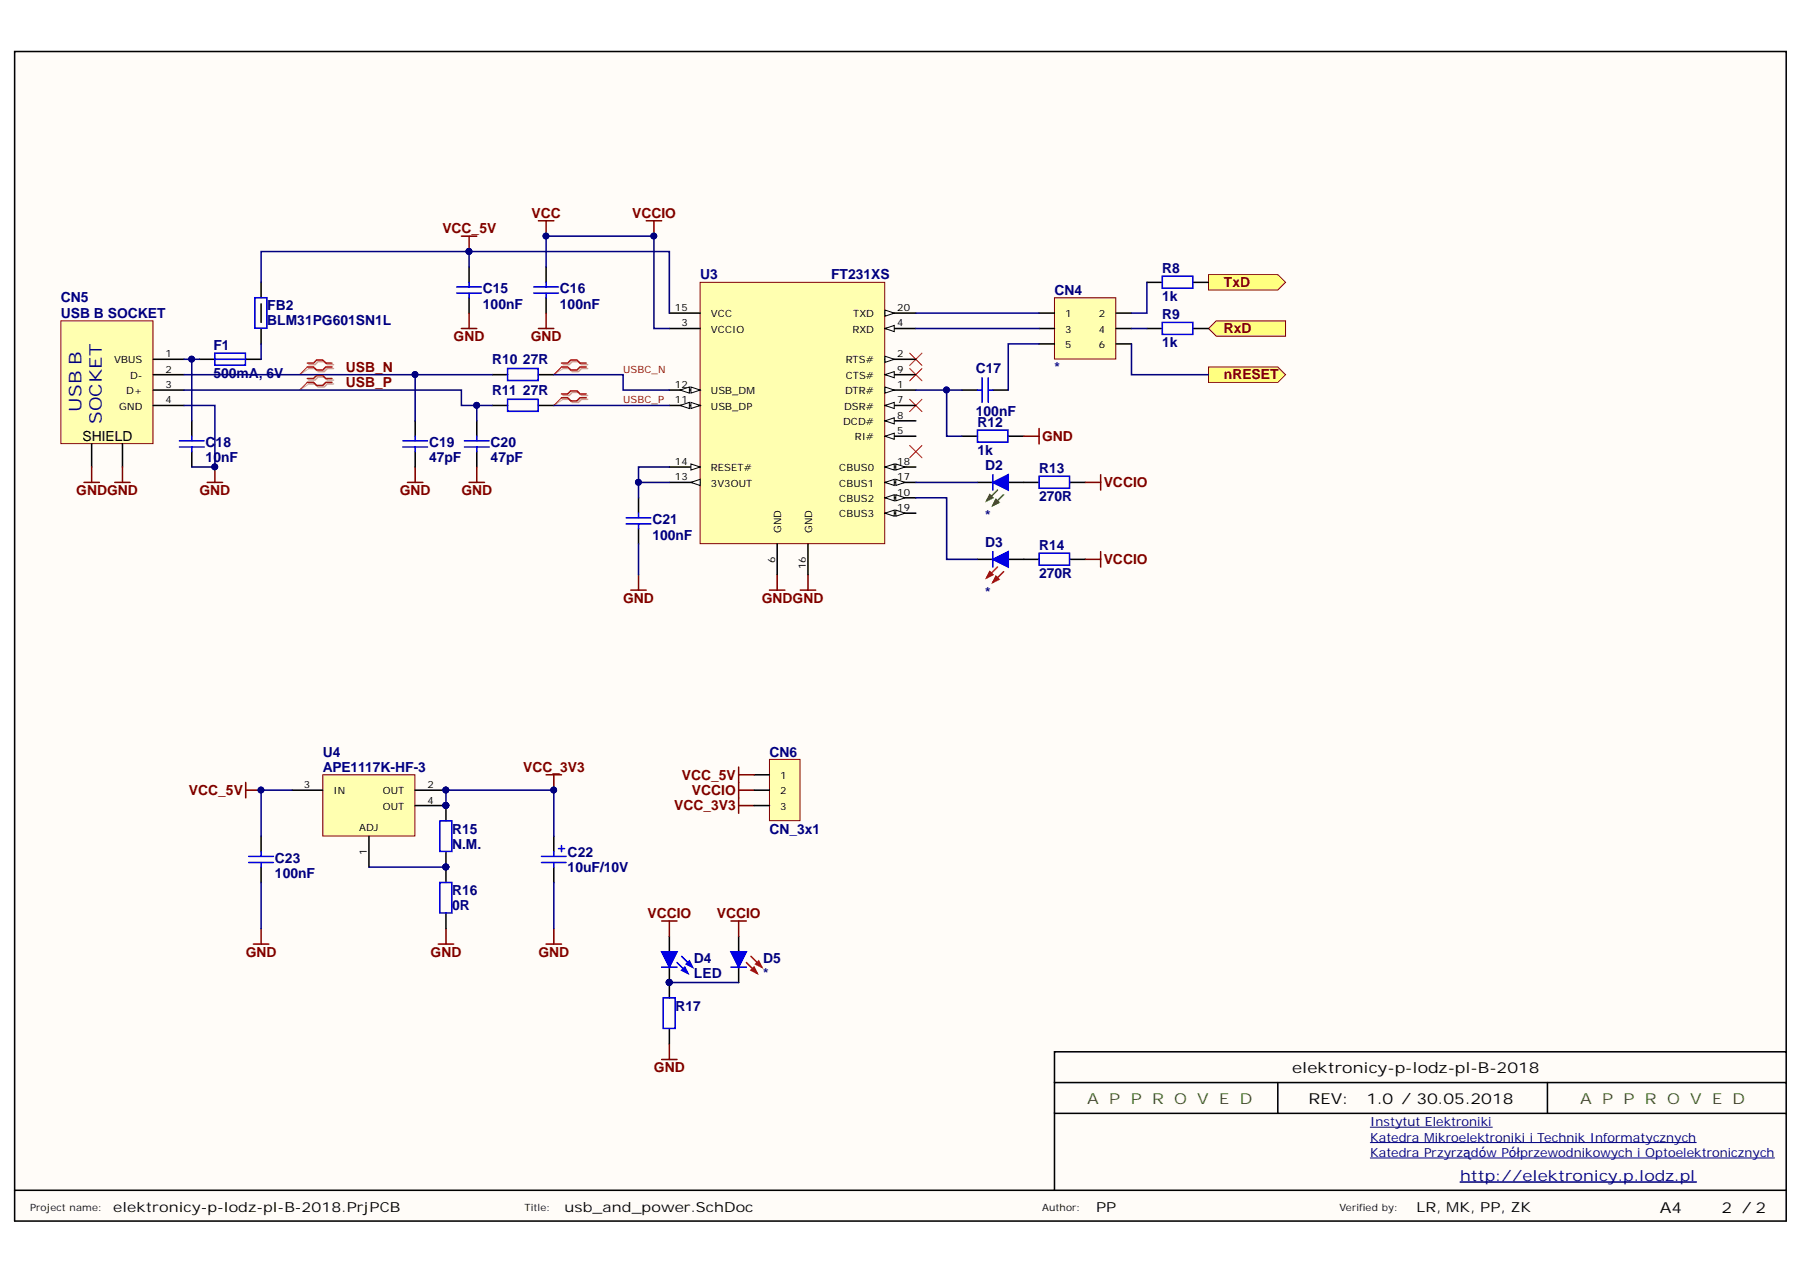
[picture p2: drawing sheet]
<svg xmlns="http://www.w3.org/2000/svg" width="297mm" height="210mm" viewBox="0 0 297 210" stroke-linecap="round" stroke-linejoin="round" font-family="sans-serif">
<defs><g id="words">
<g font-size="2.9" fill="#000080">
<text x="13.5" y="67.8" transform="rotate(-90 13.5 67.8)">USB B</text>
<text x="16.7" y="69.9" transform="rotate(-90 16.7 69.9)">SOCKET</text>
</g>
<g font-size="2.5">
<text x="212.9" y="176.8">elektronicy-p-lodz-pl-B-2018</text>
<text x="215.6" y="181.9">REV:</text>
<text x="225.1" y="181.9">1.0 / 30.05.2018</text>
<text x="273.5" y="199.8">A4</text>
<text x="283.6" y="199.8">2 / 2</text>
</g>
<g font-size="2.5" fill="#38761d">
<text x="179.1" y="181.9">A P P R O V E D</text>
<text x="260.3" y="181.9">A P P R O V E D</text>
</g>
<text font-size="2.5" fill="#000080" x="240.5" y="194.6">http://elektronicy.p.lodz.pl</text>
<g font-size="2.3" fill="#800000">
<text x="87.6" y="35.9">VCC</text>
<text x="104.1" y="35.9">VCCIO</text>
<text x="72.9" y="38.4">VCC_5V</text>
<text x="201.6" y="47.3">TxD</text>
<text x="74.7" y="56.2">GND</text>
<text x="87.4" y="56.2">GND</text>
<text x="201.6" y="54.9">RxD</text>
<text x="57" y="61.2">USB_N</text>
<text x="57" y="63.8">USB_P</text>
<text x="201.6" y="62.5">nRESET</text>
<text x="171.7" y="72.6">GND</text>
<text x="12.6" y="81.6">GNDGND</text>
<text x="32.9" y="81.6">GND</text>
<text x="65.9" y="81.6">GND</text>
<text x="76" y="81.6">GND</text>
<text x="181.8" y="80.3">VCCIO</text>
<text x="181.8" y="93">VCCIO</text>
<text x="102.7" y="99.3">GND</text>
<text x="125.5" y="99.3">GNDGND</text>
<text x="31.1" y="131">VCC_5V</text>
<text x="86.2" y="127.2">VCC_3V3</text>
<text x="112.3" y="128.5">VCC_5V</text>
<text x="114" y="131">VCCIO</text>
<text x="111.1" y="133.5">VCC_3V3</text>
<text x="106.7" y="151.3">VCCIO</text>
<text x="118.1" y="151.3">VCCIO</text>
<text x="40.5" y="157.6">GND</text>
<text x="70.9" y="157.6">GND</text>
<text x="88.7" y="157.6">GND</text>
<text x="107.7" y="176.6">GND</text>
</g>
<g font-size="2.3" fill="#000080">
<text x="115.3" y="46">U3</text>
<text x="136.9" y="46">FT231XS</text>
<text x="191.5" y="45">R8</text>
<text x="10" y="49.8">CN5</text>
<text x="10" y="52.4">USB B SOCKET</text>
<text x="44" y="51.1">FB2</text>
<text x="44" y="53.6">BLM31PG601SN1L</text>
<text x="79.6" y="50.8">100nF</text>
<text x="79.6" y="48.3">C15</text>
<text x="92.3" y="50.8">100nF</text>
<text x="92.3" y="48.3">C16</text>
<text x="173.7" y="48.6">CN4</text>
<text x="191.5" y="49.6">1k</text>
<text x="191.5" y="52.6">R9</text>
<text x="35.1" y="57.7">F1</text>
<text x="81.1" y="60">R10</text>
<text x="86.2" y="60">27R</text>
<text x="191.5" y="57.2">1k</text>
<text x="35.1" y="62.2">500mA, 6V</text>
<text x="81.1" y="65">R11</text>
<text x="86.2" y="65">27R</text>
<text x="160.8" y="61.5">C17</text>
<text x="173.7" y="61.2">*</text>
<text x="160.8" y="68.6">100nF</text>
<text x="161" y="70.4">R12</text>
<text x="33.9" y="76.2">10nF</text>
<text x="33.9" y="73.7">C18</text>
<text x="70.7" y="76.2">47pF</text>
<text x="70.7" y="73.7">C19</text>
<text x="80.8" y="76.2">47pF</text>
<text x="80.8" y="73.7">C20</text>
<text x="161" y="74.9">1k</text>
<text x="162.3" y="77.5">D2</text>
<text x="171.2" y="82.6">270R</text>
<text x="171.2" y="78">R13</text>
<text x="107.5" y="88.9">100nF</text>
<text x="107.5" y="86.4">C21</text>
<text x="162.3" y="85.6">*</text>
<text x="162.3" y="90.2">D3</text>
<text x="171.2" y="95.2">270R</text>
<text x="171.2" y="90.7">R14</text>
<text x="162.3" y="98.3">*</text>
<text x="53.2" y="124.7">U4</text>
<text x="126.8" y="124.7">CN6</text>
<text x="53.2" y="127.2">APE1117K-HF-3</text>
<text x="74.5" y="137.3">R15</text>
<text x="126.8" y="137.3">CN_3x1</text>
<text x="45.3" y="142.2">C23</text>
<text x="74.5" y="139.9">N.M.</text>
<text x="93.5" y="143.7">10uF/10V</text>
<text x="93.5" y="141.1">C22</text>
<text x="45.3" y="144.7">100nF</text>
<text x="74.5" y="147.5">R16</text>
<text x="74.5" y="150">0R</text>
<text x="114.3" y="158.6">D4</text>
<text x="114.3" y="161.2">LED</text>
<text x="125.8" y="158.6">D5</text>
<text x="125.8" y="161.2">*</text>
<text x="111.3" y="166.5">R17</text>
</g>
<g font-size="2.3">
<text x="13.6" y="72.6">SHIELD</text>
<text x="18.7" y="199.7">elektronicy-p-lodz-pl-B-2018.PrjPCB</text>
<text x="93" y="199.7">usb_and_power.SchDoc</text>
<text x="180.6" y="199.7">PP</text>
<text x="233.4" y="199.7">LR, MK, PP, ZK</text>
</g>
<g font-size="2.1" fill="#000080">
<text x="225.7" y="185.5">Instytut Elektroniki</text>
<text x="225.7" y="188.1">Katedra Mikroelektroniki i Technik Informatycznych</text>
<text x="225.7" y="190.6">Katedra Przyrządów Półprzewodnikowych i Optoelektronicznych</text>
</g>
<g font-size="1.7">
<text x="128.7" y="87.9" transform="rotate(-90 128.7 87.9)">GND</text>
<text x="133.8" y="87.9" transform="rotate(-90 133.8 87.9)">GND</text>
<text x="127.7" y="92.7" transform="rotate(-90 127.7 92.7)">6</text>
<text x="132.8" y="93.8" transform="rotate(-90 132.8 93.8)">16</text>
<text x="60.4" y="140.9" transform="rotate(-90 60.4 140.9)">1</text>
</g>
<g font-size="1.6">
<text x="111.2" y="51.3">15</text>
<text x="112.3" y="53.8">3</text>
<text x="117.1" y="52.3">VCC</text>
<text x="140.6" y="52.3">TXD</text>
<text x="147.8" y="53.8">4</text>
<text x="147.8" y="51.3">20</text>
<text x="175.5" y="52.3">1</text>
<text x="181" y="52.3">2</text>
<text x="18.8" y="59.9">VBUS</text>
<text x="27.3" y="58.9">1</text>
<text x="117.1" y="54.8">VCCIO</text>
<text x="139.4" y="59.9">RTS#</text>
<text x="140.4" y="54.8">RXD</text>
<text x="147.8" y="58.9">2</text>
<text x="175.5" y="54.8">3</text>
<text x="175.5" y="57.3">5</text>
<text x="181" y="54.8">4</text>
<text x="181" y="57.3">6</text>
<text x="20.8" y="64.9">D+</text>
<text x="21.4" y="62.4">D-</text>
<text x="27.3" y="61.4">2</text>
<text x="27.3" y="63.9">3</text>
<text x="111.2" y="63.9">12</text>
<text x="117.1" y="64.9">USB_DM</text>
<text x="139.2" y="64.9">DTR#</text>
<text x="139.3" y="62.4">CTS#</text>
<text x="147.8" y="63.9">1</text>
<text x="147.8" y="61.4">9</text>
<text x="19.6" y="67.5">GND</text>
<text x="27.3" y="66.5">4</text>
<text x="111.2" y="66.5">11</text>
<text x="117.1" y="67.5">USB_DP</text>
<text x="138.9" y="70">DCD#</text>
<text x="139.1" y="67.5">DSR#</text>
<text x="147.8" y="71.5">5</text>
<text x="147.8" y="69">8</text>
<text x="147.8" y="66.5">7</text>
<text x="111.2" y="76.6">14</text>
<text x="117.1" y="77.6">RESET#</text>
<text x="138.3" y="77.6">CBUS0</text>
<text x="140.8" y="72.6">RI#</text>
<text x="147.8" y="76.6">18</text>
<text x="111.2" y="79.1">13</text>
<text x="117.1" y="80.2">3V3OUT</text>
<text x="138.3" y="80.2">CBUS1</text>
<text x="138.3" y="82.7">CBUS2</text>
<text x="147.8" y="79.1">17</text>
<text x="147.8" y="81.7">10</text>
<text x="138.3" y="85.2">CBUS3</text>
<text x="147.8" y="84.2">19</text>
<text x="50.1" y="129.9">3</text>
<text x="54.9" y="130.9">IN</text>
<text x="63.1" y="130.9">OUT</text>
<text x="70.4" y="129.9">2</text>
<text x="128.5" y="128.3">1</text>
<text x="128.5" y="130.9">2</text>
<text x="59.2" y="137">ADJ</text>
<text x="63.1" y="133.4">OUT</text>
<text x="70.4" y="132.4">4</text>
<text x="128.5" y="133.4">3</text>
</g>
<g font-size="1.6" fill="#800000">
<text x="102.7" y="61.4">USBC_N</text>
<text x="102.7" y="66.5">USBC_P</text>
</g>
<g font-size="1.6" fill="#101010">
<text x="4.9" y="199.4">Project name:</text>
<text x="86.4" y="199.4">Title:</text>
<text x="171.7" y="199.4">Author:</text>
<text x="220.7" y="199.4">Verified by:</text>
</g>
</g></defs>
<path d="M2.4 8.5h291.8v192.6h-291.8z" fill="#fffcf8"/>
<path d="M173.7 178.4v-5.1h120.6v5.1M210.5 178.4v5M254.9 178.4v5M294.3 173.3v-164.8h-291.9v187.6M2.4 196.1v5.1h291.9v-17.8h-120.6v12.7M2.4 196.1h291.9M173.7 183.4v-5h120.6v5" fill="none" stroke="#000" stroke-width=".25"/>
<path d="M240.6 194.7h38.9" fill="none" stroke="#000080" stroke-width=".25"/>
<path d="M225.8 185.7h20.1M225.8 188.3h53.7M225.8 190.8h66.5" fill="none" stroke="#000080" stroke-width=".16"/>
<path d="M10 52.9h15.2v20.2h-15.2z" fill="#ffffb0" stroke="#800000" stroke-width=".16"/>
<path d="M25.3 59.2h5M15.1 73.1v3.8M20.2 73.1v3.8M25.3 61.7h5M25.3 64.3h5M25.3 66.8h5M110.3 154.3v2.5M110.3 159.3v5.1M110.3 169.5v2.5" fill="none" stroke="#000" stroke-width=".25"/>
<circle cx="110.2" cy="161.9" r=".48" fill="#000080" stroke="#000080" stroke-width=".16"/>
<path d="M109.3 164.4h1.9v5h-1.9z" fill="none" stroke="#00f" stroke-width=".25"/>
<path d="M109 156.8h2.5l-1.2 2.5z" fill="#00f"/>
<path d="M109 156.8h2.5l-1.2 2.5zM109 159.3h2.5M111.5 158.6l1.8 1.8M112.3 157.6l1.8 1.7" fill="none" stroke="#00f" stroke-width=".25"/>
<path d="M112.3 159.9l.5-.6 .5 1.1z" fill="#00f"/>
<path d="M112.3 159.9l.5-.6 .5 1.1z" fill="none" stroke="#00f" stroke-width=".25"/>
<path d="M113.1 158.8l.5-.5 .5 1z" fill="#00f"/>
<g fill="none" stroke="#00f" stroke-width=".25">
<path d="M42 49.1h2v5h-2zM75.2 48.3h4.1M75.2 47.3h4.1M77.3 46.5v.8M77.3 48.3v.8M87.9 48.3h4.1M87.9 47.3h4.1M90 46.5v.8M90 48.3v.8M66.4 72.6h4M66.4 73.6h4M68.4 71.9v.7"/>
<path d="M68.4 73.6v.8M76.5 72.6h4.1M76.5 73.6h4.1M78.5 71.9v.7M78.5 73.6v.8M83.6 60.7h5v2h-5zM83.6 65.8h5v2h-5zM103.2 85.3h4M103.2 86.3h4M105.2 84.6v.7M105.2 86.3v.8M72.5 135.3h1.9v5h-1.9z"/>
<path d="M92 139.8h1M92.5 139.3v1M41 141.1h4M41 142.1h4M43 140.3v.8M43 142.1v.8M72.5 145.4h1.9v5h-1.9zM89.2 141.1h4.1M89.2 142.1h4.1M91.2 140.3v.8M91.2 142.1v.8M113.1 158.8l.5-.5 .5 1z"/>
</g>
<g fill="#000080" stroke="#000080" stroke-width=".16">
<circle cx="110.2" cy="161.9" r=".48"/>
<circle cx="35.4" cy="76.9" r=".48"/>
<circle cx="107.7" cy="38.9" r=".48"/>
<circle cx="43" cy="130.2" r=".48"/>
<circle cx="73.4" cy="132.7" r=".48"/>
<circle cx="73.4" cy="142.8" r=".48"/>
<circle cx="77.3" cy="41.4" r=".48"/>
</g>
<g fill="none" stroke="#800000" stroke-width=".25">
<path d="M76 38.9h2.5M77.3 38.9v2.5M106.5 36.4h2.5M107.7 36.4v2.5M76 54.1h2.5M77.3 51.6v2.5M88.7 54.1h2.5M90 51.6v2.5M13.8 79.5h2.6M15.1 76.9v2.6M18.9 79.5h2.5M20.2 76.9v2.6"/>
<path d="M34.1 79.5h2.6M35.4 76.9v2.6M67.1 79.5h2.6M68.4 76.9v2.6M77.3 79.5h2.5M78.5 76.9v2.6M103.9 97.2h2.6M105.2 94.7v2.5M126.8 97.2h2.5M128 94.7v2.5M131.8 97.2h2.6M133.1 94.7v2.5"/>
<path d="M40.5 128.9v2.6M40.5 130.2h2.5M121.7 128.9v5.1M121.7 132.7h2.5M121.7 130.2h2.5M41.7 155.5h2.6M43 153v2.5M72.2 155.5h2.5M73.5 153v2.5M90 155.5h2.5M91.2 153v2.5M109 174.6h2.5"/>
<path d="M110.3 172v2.6"/>
</g>
<g fill="none" stroke="#000" stroke-width=".25">
<path d="M43 46.5v2.6M43 50.1v3M43 54.1v2.6M77.3 44v2.5M77.3 49.1v2.5M90 44v2.5M90 49.1v2.5M68.4 69.3v2.6M68.4 74.4v2.5M78.5 69.3v2.6M78.5 74.4v2.5M81.1 61.7h2.5"/>
<path d="M81.1 66.8h2.5M88.7 61.7h2.5M88.7 66.8h2.5M105.2 82v2.6M105.2 87.1v2.5M43 137.8v2.5M73.5 132.7v2.6M91.2 137.8v2.5M43 142.9v2.5M73.5 140.3v5.1M73.5 150.5v2.5M91.2 142.9v2.5"/>
</g>
<path d="M149.9 58.2l2 2M151.9 58.2l-2 2M149.9 60.7l2 2M149.9 65.8l2 2M149.9 73.4l2 2M151.9 60.7l-2 2M151.9 65.8l-2 2M151.9 73.4l-2 2" fill="none" stroke="#f00" stroke-width=".16"/>
<path d="M126.8 125.1h5v10.1h-5z" fill="#ffffb0" stroke="#800000" stroke-width=".16"/>
<path d="M124.2 127.7h2.6M124.2 130.2h2.6M124.2 132.7h2.6" fill="none" stroke="#000" stroke-width=".25"/>
<path d="M121.7 126.4v2.5M121.7 127.7h2.5" fill="none" stroke="#800000" stroke-width=".25"/>
<path d="M53.2 127.7h15.1v10h-15.1z" fill="#ffffb0" stroke="#800000" stroke-width=".16"/>
<path d="M48.1 130.2h5.1M60.8 137.8v5.1M68.4 130.2h5.1M68.4 132.7h5.1" fill="none" stroke="#000" stroke-width=".25"/>
<g fill="#000080" stroke="#000080" stroke-width=".16">
<circle cx="73.4" cy="130.2" r=".48"/>
<circle cx="73.4" cy="132.7" r=".48"/>
</g>
<path d="M115.3 46.5h30.5v43.1h-30.5z" fill="#ffffb0" stroke="#800000" stroke-width=".16"/>
<path d="M110.3 54.1h5M110.3 51.6h5M110.3 66.8h5M133.1 89.6v5.1" fill="none" stroke="#000" stroke-width=".25"/>
<path d="M113.8 66.3l1.5 .5-1.5 .5z" fill="#fffcf8"/>
<path d="M113.8 66.3l1.5 .5-1.5 .5z" fill="none" stroke="#000" stroke-width=".16"/>
<path d="M112 66.8l1.6-.5v1z" fill="#fffcf8"/>
<path d="M112 66.8l1.6-.5v1z" fill="none" stroke="#000" stroke-width=".16"/>
<path d="M110.3 64.3h5" fill="none" stroke="#000" stroke-width=".25"/>
<path d="M113.8 63.8l1.5 .5-1.5 .5z" fill="#fffcf8"/>
<path d="M113.8 63.8l1.5 .5-1.5 .5z" fill="none" stroke="#000" stroke-width=".16"/>
<path d="M112 64.3l1.6-.5v1z" fill="#fffcf8"/>
<path d="M112 64.3l1.6-.5v1z" fill="none" stroke="#000" stroke-width=".16"/>
<path d="M110.3 79.5h5" fill="none" stroke="#000" stroke-width=".25"/>
<path d="M113.8 79.5l1.5-.5v1z" fill="#fffcf8"/>
<path d="M113.8 79.5l1.5-.5v1z" fill="none" stroke="#000" stroke-width=".16"/>
<path d="M110.3 76.9h5" fill="none" stroke="#000" stroke-width=".25"/>
<path d="M113.8 76.4l1.5 .5-1.5 .6z" fill="#fffcf8"/>
<path d="M113.8 76.4l1.5 .5-1.5 .6z" fill="none" stroke="#000" stroke-width=".16"/>
<path d="M145.8 71.9h5.1" fill="none" stroke="#000" stroke-width=".25"/>
<path d="M145.8 71.9l1.5-.5v1z" fill="#fffcf8"/>
<path d="M145.8 71.9l1.5-.5v1z" fill="none" stroke="#000" stroke-width=".16"/>
<path d="M145.8 76.9h5.1" fill="none" stroke="#000" stroke-width=".25"/>
<path d="M145.8 76.9l1.5-.5v1.1z" fill="#fffcf8"/>
<path d="M145.8 76.9l1.5-.5v1.1z" fill="none" stroke="#000" stroke-width=".16"/>
<path d="M147.6 76.4l1.5 .5-1.5 .6z" fill="#fffcf8"/>
<path d="M147.6 76.4l1.5 .5-1.5 .6z" fill="none" stroke="#000" stroke-width=".16"/>
<path d="M145.8 79.5h5.1" fill="none" stroke="#000" stroke-width=".25"/>
<path d="M145.8 79.5l1.5-.5v1z" fill="#fffcf8"/>
<path d="M145.8 79.5l1.5-.5v1z" fill="none" stroke="#000" stroke-width=".16"/>
<path d="M147.6 79l1.5 .5-1.5 .5z" fill="#fffcf8"/>
<path d="M147.6 79l1.5 .5-1.5 .5z" fill="none" stroke="#000" stroke-width=".16"/>
<path d="M145.8 82h5.1" fill="none" stroke="#000" stroke-width=".25"/>
<path d="M145.8 82l1.5-.5v1z" fill="#fffcf8"/>
<path d="M145.8 82l1.5-.5v1z" fill="none" stroke="#000" stroke-width=".16"/>
<path d="M147.6 81.5l1.5 .5-1.5 .5z" fill="#fffcf8"/>
<path d="M147.6 81.5l1.5 .5-1.5 .5z" fill="none" stroke="#000" stroke-width=".16"/>
<path d="M145.8 84.6h5.1" fill="none" stroke="#000" stroke-width=".25"/>
<path d="M145.8 84.6l1.5-.6v1.1z" fill="#fffcf8"/>
<path d="M145.8 84.6l1.5-.6v1.1z" fill="none" stroke="#000" stroke-width=".16"/>
<path d="M147.6 84l1.5 .6-1.5 .5z" fill="#fffcf8"/>
<path d="M147.6 84l1.5 .6-1.5 .5z" fill="none" stroke="#000" stroke-width=".16"/>
<path d="M145.8 69.3h5.1" fill="none" stroke="#000" stroke-width=".25"/>
<path d="M145.8 69.3l1.5-.5v1z" fill="#fffcf8"/>
<path d="M145.8 69.3l1.5-.5v1z" fill="none" stroke="#000" stroke-width=".16"/>
<path d="M145.8 66.8h5.1" fill="none" stroke="#000" stroke-width=".25"/>
<path d="M145.8 66.8l1.5-.5v1z" fill="#fffcf8"/>
<path d="M145.8 66.8l1.5-.5v1z" fill="none" stroke="#000" stroke-width=".16"/>
<path d="M145.8 64.3h5.1" fill="none" stroke="#000" stroke-width=".25"/>
<path d="M145.8 63.8l1.5 .5-1.5 .5z" fill="#fffcf8"/>
<path d="M145.8 63.8l1.5 .5-1.5 .5z" fill="none" stroke="#000" stroke-width=".16"/>
<path d="M145.8 61.7h5.1" fill="none" stroke="#000" stroke-width=".25"/>
<path d="M145.8 61.7l1.5-.5v1z" fill="#fffcf8"/>
<path d="M145.8 61.7l1.5-.5v1z" fill="none" stroke="#000" stroke-width=".16"/>
<path d="M145.8 59.2h5.1" fill="none" stroke="#000" stroke-width=".25"/>
<path d="M145.8 58.7l1.5 .5-1.5 .5z" fill="#fffcf8"/>
<path d="M145.8 58.7l1.5 .5-1.5 .5z" fill="none" stroke="#000" stroke-width=".16"/>
<path d="M145.8 54.1h5.1" fill="none" stroke="#000" stroke-width=".25"/>
<path d="M145.8 54.1l1.5-.5v1z" fill="#fffcf8"/>
<path d="M145.8 54.1l1.5-.5v1z" fill="none" stroke="#000" stroke-width=".16"/>
<path d="M145.8 51.6h5.1" fill="none" stroke="#000" stroke-width=".25"/>
<path d="M145.8 51.1l1.5 .5-1.5 .5z" fill="#fffcf8"/>
<path d="M145.8 51.1l1.5 .5-1.5 .5z" fill="none" stroke="#000" stroke-width=".16"/>
<path d="M158.5 64.3h2.5M163.6 64.3h2.5M168.6 79.5h2.6M176.3 79.5h2.5M128 89.6v5.1M168.6 92.2h2.6M176.3 92.2h2.5" fill="none" stroke="#000" stroke-width=".25"/>
<path d="M161 64.3h.8M161.8 62.2v4.1M162.8 62.2v4.1M162.8 64.3h.8M171.2 78.5h5v1.9h-5zM171.2 91.1h5v2h-5z" fill="none" stroke="#00f" stroke-width=".25"/>
<path d="M173.7 49.1h10.1v10h-10.1z" fill="#ffffb0" stroke="#800000" stroke-width=".16"/>
<path d="M171.2 51.6h2.5M171.2 54.1h2.5M171.2 56.7h2.5M183.9 51.6h2.5M183.9 54.1h2.5M183.9 56.7h2.5" fill="none" stroke="#000" stroke-width=".25"/>
<path d="M88.7 36.4h2.5M90 36.4v2.5M90 127.7h2.5M91.2 127.7v2.5M109 151.7h2.5M110.3 151.7v2.6" fill="none" stroke="#800000" stroke-width=".25"/>
<g fill="#000080" stroke="#000080" stroke-width=".16">
<circle cx="89.9" cy="38.9" r=".48"/>
<circle cx="91.2" cy="130.2" r=".48"/>
</g>
<g fill="#ffff80" stroke="#800000" stroke-width=".16">
<path d="M199.1 45.3h11.4l1.3 1.2-1.3 1.3h-11.4z" fill-rule="evenodd"/>
<path d="M199.1 60.5h11.4l1.3 1.2-1.3 1.3h-11.4z" fill-rule="evenodd"/>
<path d="M199.1 54.1l1.3-1.2h11.4v2.5h-11.4z" fill-rule="evenodd"/>
</g>
<path d="M168.6 71.9h2.6M171.2 70.6v2.5M178.8 79.5h2.5M181.3 78.2v2.5M178.8 92.2h2.5M181.3 90.9v2.5" fill="none" stroke="#800000" stroke-width=".25"/>
<path d="M32.9 59.2h2.5M40.5 59.2h2.5M188.9 46.5h2.6M188.9 54.1h2.6M196.6 46.5h2.5M196.6 54.1h2.5M31.6 69.3v2.6M31.6 74.4v2.5M158.5 71.9h2.5M161 79.5h2.6M166.1 71.9h2.5M166.1 79.5h2.5" fill="none" stroke="#000" stroke-width=".25"/>
<path d="M35.4 58.2h5v2h-5zM35.4 59.2h5.1M191.5 45.5h5v2h-5zM191.5 53.1h5v2h-5zM29.6 73.6h4M29.6 72.6h4M31.6 71.9v.7M31.6 73.6v.8M161 70.9h5.1v1.9h-5.1z" fill="none" stroke="#00f" stroke-width=".25"/>
<path d="M50.9 60.1h1l.5-.5h1l.5 .5h1M50.9 60.7h1l.5 .5h1l.5-.5h1M50.9 62.6h1l.5-.5h1l.5 .5h1M50.9 63.3h1l.5 .5h1l.5-.5h1M92.8 60.1h1l.5-.5h1l.5 .5h1M92.8 60.7h1l.5 .5h1l.5-.5h1M92.8 65.2h1l.5-.6h1l.5 .6h1M92.8 65.8h1l.5 .5h1l.5-.5h1" fill="none" stroke="#d0a19e" stroke-width=".25"/>
<path d="M50.9 60.7l-1.5 1M50.9 63.3l-1.5 1M92.8 60.7l-1.6 1M92.8 65.8l-1.6 1" fill="none" stroke="#d0a19e" stroke-width=".16"/>
<path d="M50.6 59.8h1l.6-.5h1l.5 .5h1M92.5 59.8h1l.5-.5h1l.6 .5h1M50.6 60.5h1l.6 .5h1l.5-.5h1M50.6 62.4h1l.6-.5h1l.5 .5h1M50.6 63h1l.6 .5h1l.5-.5h1M92.5 60.5h1l.5 .5h1l.6-.5h1M92.5 64.9h1l.5-.5h1l.6 .5h1M92.5 65.5h1l.5 .5h1l.6-.5h1" fill="none" stroke="#f00" stroke-width=".25"/>
<path d="M50.6 60.5l-1.2 1.2M50.6 63l-1.2 1.3M92.5 60.5l-1.3 1.2M92.5 65.5l-1.3 1.3" fill="none" stroke="#f00" stroke-width=".16"/>
<path d="M163.6 79.5l2.5-1.3v2.5z" fill="#00f"/>
<path d="M163.6 79.5l2.5-1.3v2.5z" fill="none" stroke="#00f" stroke-width=".25"/>
<path d="M164.3 80.7l-1.7 1.8M165.3 81.5l-1.7 1.8" fill="none" stroke="#00bf00" stroke-width=".25"/>
<path d="M163.1 81.5l.5 .5-1 .5z" fill="#00bf00"/>
<path d="M163.1 81.5l.5 .5-1 .5z" fill="none" stroke="#00bf00" stroke-width=".25"/>
<path d="M164.1 82.3l.5 .5-1 .5z" fill="#00bf00"/>
<path d="M164.1 82.3l.5 .5-1 .5z" fill="none" stroke="#00bf00" stroke-width=".25"/>
<path d="M163.6 78.2v2.5" fill="none" stroke="#00f" stroke-width=".25"/>
<path d="M161 92.2h2.6M166.1 92.2h2.5" fill="none" stroke="#000" stroke-width=".25"/>
<path d="M163.6 92.2l2.5-1.3v2.5z" fill="#00f"/>
<path d="M163.6 92.2l2.5-1.3v2.5z" fill="none" stroke="#00f" stroke-width=".25"/>
<path d="M164.3 93.4l-1.7 1.8M165.3 94.2l-1.7 1.8" fill="none" stroke="#f00" stroke-width=".25"/>
<path d="M163.1 94.2l.5 .5-1 .5z" fill="#f00"/>
<path d="M163.1 94.2l.5 .5-1 .5z" fill="none" stroke="#f00" stroke-width=".25"/>
<path d="M164.1 94.9l.5 .6-1 .5z" fill="#f00"/>
<path d="M164.1 94.9l.5 .6-1 .5z" fill="none" stroke="#f00" stroke-width=".25"/>
<path d="M163.6 90.9v2.5" fill="none" stroke="#00f" stroke-width=".25"/>
<path d="M121.7 154.3v2.5M121.7 159.3v2.6" fill="none" stroke="#000" stroke-width=".25"/>
<path d="M120.4 156.8h2.6l-1.3 2.5z" fill="#00f"/>
<path d="M120.4 156.8h2.6l-1.3 2.5z" fill="none" stroke="#00f" stroke-width=".25"/>
<path d="M123 158.6l1.7 1.8M123.7 157.6l1.8 1.7" fill="none" stroke="#f00" stroke-width=".25"/>
<path d="M123.7 159.9l.5-.6 .5 1.1z" fill="#f00"/>
<path d="M123.7 159.9l.5-.6 .5 1.1z" fill="none" stroke="#f00" stroke-width=".25"/>
<path d="M124.5 158.8l.5-.5 .5 1z" fill="#f00"/>
<path d="M124.5 158.8l.5-.5 .5 1z" fill="none" stroke="#f00" stroke-width=".25"/>
<path d="M120.4 159.3h2.6" fill="none" stroke="#00f" stroke-width=".25"/>
<path d="M120.4 151.7h2.6M121.7 151.7v2.6" fill="none" stroke="#800000" stroke-width=".25"/>
<g fill="none" stroke="#000080" stroke-width=".25">
<path d="M30.3 59.2h2.6M31.6 59.2v10.1M43 56.7v2.5M77.3 44v-2.6h33v10.2M77.3 41.4h-34.3v5.1M90 44v-5.1h17.7v15.2h2.6M150.9 51.6h20.3M150.9 54.1h20.3M171.2 56.7h-5.1v7.6M186.4 56.7v5h12.7M186.4 54.1h2.5M188.9 46.5v5.1h-2.5"/>
<path d="M30.3 66.8h5.1v10.1h-3.8M30.3 64.3h45.7v2.5h5.1M30.3 61.7h50.8M68.4 61.7v7.6M78.5 66.8v2.5M91.2 61.7h11.5v2.6h7.6M91.2 66.8h19.1M105.2 79.5h5.1M110.3 76.9h-5.1v5.1M150.9 64.3h7.6M150.9 79.5h10.1M156 64.3v7.6h2.5"/>
<path d="M105.2 89.6v5.1M150.9 82h5.1v10.2h5M48.1 130.2h-5.1v7.6M73.5 132.7v-2.5h17.7v7.6M43 145.4v7.6M60.8 142.9h12.7M91.2 145.4v7.6M110.3 161.9h11.4"/>
</g>
<g fill="#000080" stroke="#000080" stroke-width=".16">
<circle cx="35.4" cy="76.9" r=".48"/>
<circle cx="105.2" cy="79.5" r=".48"/>
<circle cx="43" cy="130.2" r=".48"/>
<circle cx="73.4" cy="142.8" r=".48"/>
<circle cx="89.9" cy="38.9" r=".48"/>
<circle cx="107.7" cy="38.9" r=".48"/>
<circle cx="77.3" cy="41.4" r=".48"/>
<circle cx="73.4" cy="132.7" r=".48"/>
<circle cx="73.4" cy="130.2" r=".48"/>
<circle cx="91.2" cy="130.2" r=".48"/>
<circle cx="31.6" cy="59.2" r=".48"/>
<circle cx="155.9" cy="64.2" r=".48"/>
<circle cx="78.5" cy="66.8" r=".48"/>
<circle cx="68.4" cy="61.7" r=".48"/>
<circle cx="110.2" cy="161.9" r=".48"/>
</g>
<use href="#words"/>
</svg>
